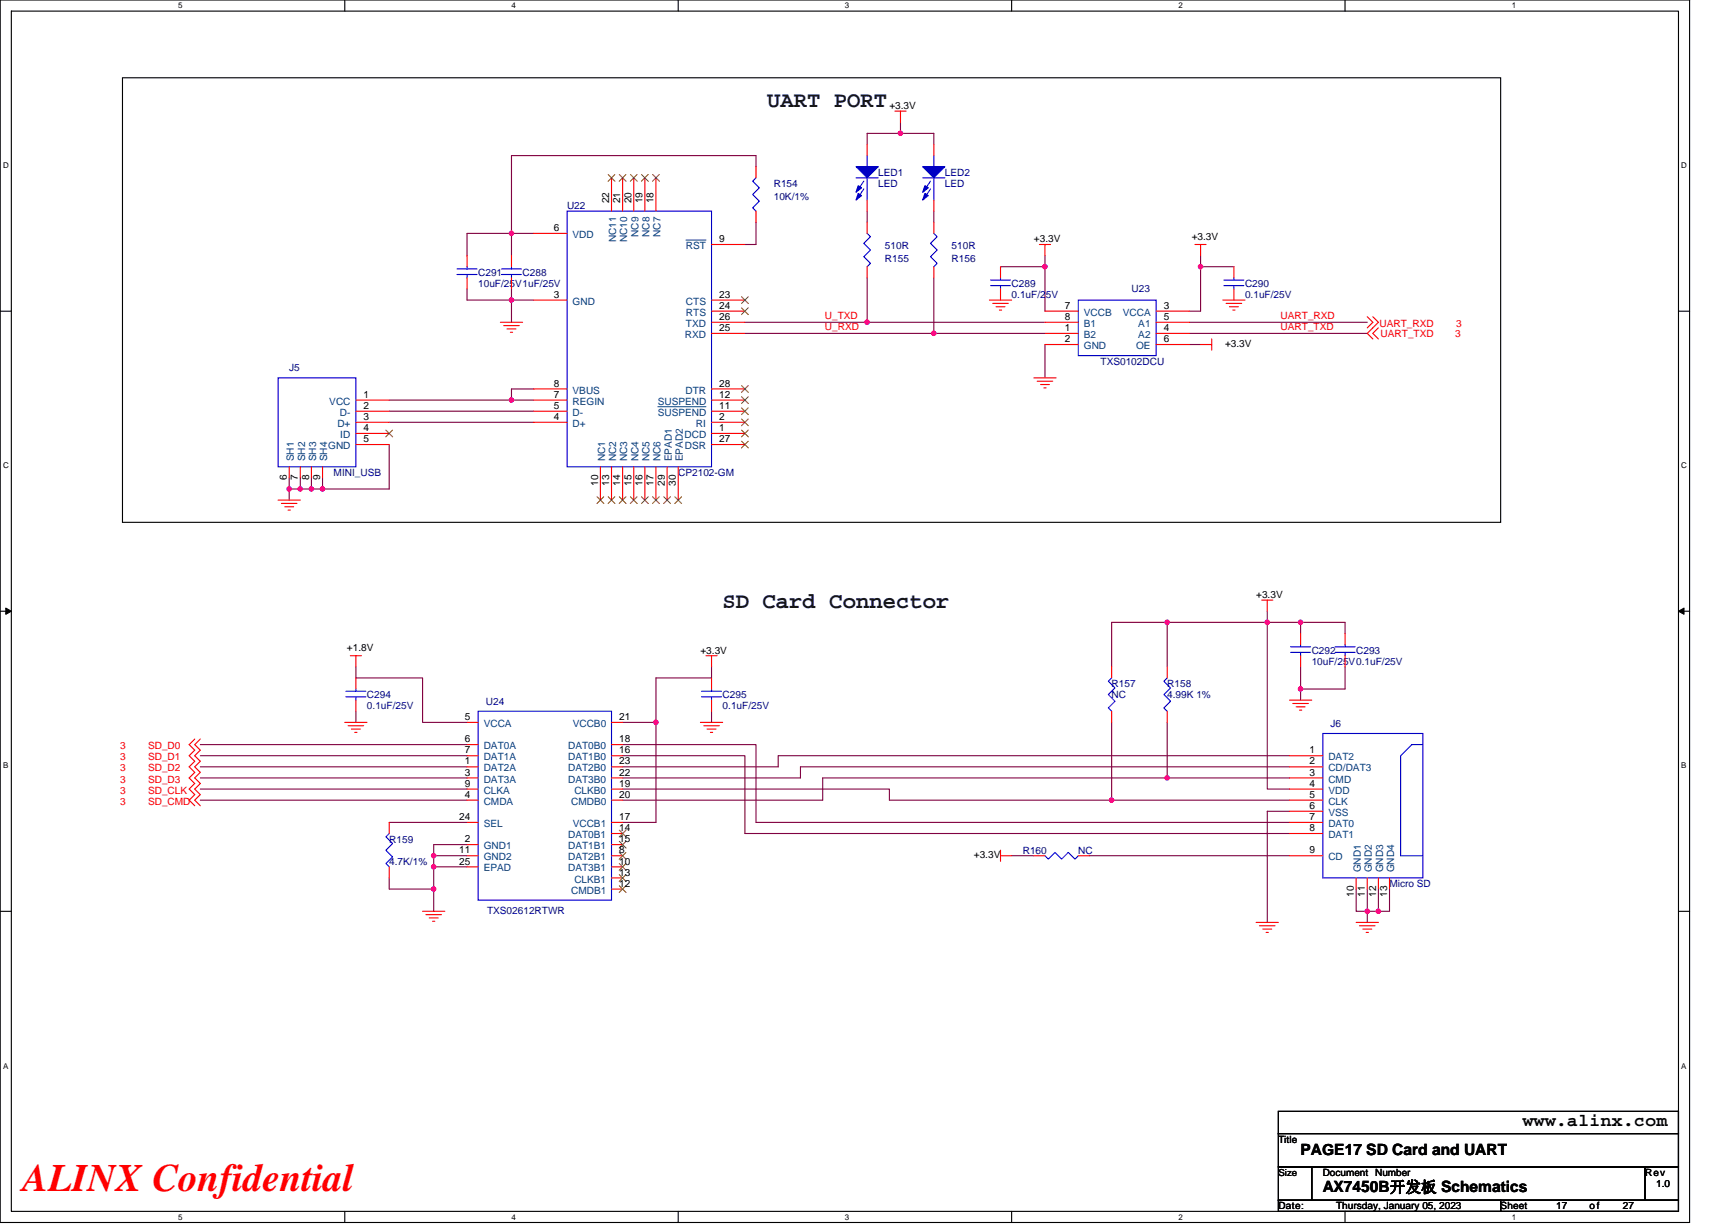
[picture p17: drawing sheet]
<svg xmlns="http://www.w3.org/2000/svg" width="297mm" height="210mm" viewBox="0 0 297 210" stroke-linecap="round" stroke-linejoin="round" font-family="sans-serif">
<defs><g id="words">
<text font-size="6.7" fill="#f00" x="3.8" y="204.1">ALINX Confidential</text>
<g font-size="3.8" fill="#000040">
<text x="131.5" y="18.4">UART PORT</text>
<text x="123.9" y="104.1">SD Card Connector</text>
</g>
<text font-size="3" x="261" y="193.1">www.alinx.com</text>
<g font-size="2.7">
<text x="222.9" y="197.9">PAGE17 SD Card and UART</text>
<text x="226.7" y="204.4">AX7450B开发板 Schematics</text>
</g>
<g font-size="1.7">
<text x="152.4" y="18.7">+3.3V</text>
<text x="104.4" y="34.9" transform="rotate(-90 104.4 34.9)">22</text>
<text x="106.3" y="34.9" transform="rotate(-90 106.3 34.9)">21</text>
<text x="108.2" y="34.9" transform="rotate(-90 108.2 34.9)">20</text>
<text x="110.1" y="34.9" transform="rotate(-90 110.1 34.9)">19</text>
<text x="112" y="34.9" transform="rotate(-90 112 34.9)">18</text>
<text x="94.9" y="39.6">6</text>
<text x="123.3" y="41.5">9</text>
<text x="177.2" y="41.6">+3.3V</text>
<text x="204.3" y="41.2">+3.3V</text>
<text x="94.9" y="51">3</text>
<text x="123.3" y="51">23</text>
<text x="123.3" y="52.9">24</text>
<text x="182.5" y="52.9">7</text>
<text x="199.5" y="52.9">3</text>
<text x="123.3" y="56.7">25</text>
<text x="123.3" y="54.8">26</text>
<text x="182.5" y="54.8">8</text>
<text x="182.5" y="58.7">2</text>
<text x="182.5" y="56.7">1</text>
<text x="199.5" y="58.7">6</text>
<text x="199.5" y="54.8">5</text>
<text x="199.5" y="56.7">4</text>
<text x="210" y="59.5">+3.3V</text>
<text x="62.3" y="68.2">1</text>
<text x="62.3" y="72">3</text>
<text x="62.3" y="70.1">2</text>
<text x="94.9" y="72">4</text>
<text x="94.9" y="70.1">5</text>
<text x="94.9" y="68.2">7</text>
<text x="94.9" y="66.3">8</text>
<text x="123.3" y="68.2">12</text>
<text x="123.3" y="70.1">11</text>
<text x="123.3" y="66.3">28</text>
<text x="123.3" y="72">2</text>
<text x="62.3" y="75.8">5</text>
<text x="62.3" y="73.9">4</text>
<text x="123.3" y="75.8">27</text>
<text x="123.3" y="73.9">1</text>
<text x="49.2" y="82.3" transform="rotate(-90 49.2 82.3)">6</text>
<text x="51.1" y="82.3" transform="rotate(-90 51.1 82.3)">7</text>
<text x="53" y="82.3" transform="rotate(-90 53 82.3)">8</text>
<text x="54.9" y="82.3" transform="rotate(-90 54.9 82.3)">9</text>
<text x="102.5" y="83.2" transform="rotate(-90 102.5 83.2)">10</text>
<text x="104.4" y="83.2" transform="rotate(-90 104.4 83.2)">13</text>
<text x="106.3" y="83.2" transform="rotate(-90 106.3 83.2)">14</text>
<text x="108.2" y="83.2" transform="rotate(-90 108.2 83.2)">15</text>
<text x="110.1" y="83.2" transform="rotate(-90 110.1 83.2)">16</text>
<text x="112" y="83.2" transform="rotate(-90 112 83.2)">17</text>
<text x="113.9" y="83.2" transform="rotate(-90 113.9 83.2)">29</text>
<text x="115.8" y="83.2" transform="rotate(-90 115.8 83.2)">30</text>
<text x="215.3" y="102.5">+3.3V</text>
<text x="59.5" y="111.7">+1.8V</text>
<text x="120.1" y="112">+3.3V</text>
<text x="79.7" y="123.4">5</text>
<text x="106.1" y="123.4">21</text>
<text x="79.7" y="127.2">6</text>
<text x="79.7" y="129.1">7</text>
<text x="79.7" y="131">1</text>
<text x="106.1" y="127.2">18</text>
<text x="106.1" y="129.1">16</text>
<text x="106.1" y="131">23</text>
<text x="224.4" y="131">2</text>
<text x="224.4" y="129.1">1</text>
<text x="79.7" y="132.9">3</text>
<text x="79.7" y="134.9">9</text>
<text x="79.7" y="136.8">4</text>
<text x="106.1" y="136.8">20</text>
<text x="106.1" y="134.9">19</text>
<text x="106.1" y="132.9">22</text>
<text x="224.4" y="132.9">3</text>
<text x="224.4" y="134.9">4</text>
<text x="224.4" y="136.8">5</text>
<text x="78.7" y="140.6">24</text>
<text x="106.1" y="142.5">14</text>
<text x="106.1" y="140.6">17</text>
<text x="224.4" y="138.7">6</text>
<text x="224.4" y="140.6">7</text>
<text x="224.4" y="142.5">8</text>
<text x="78.7" y="146.3">11</text>
<text x="78.7" y="148.2">25</text>
<text x="79.7" y="144.4">2</text>
<text x="106.1" y="144.4">15</text>
<text x="106.1" y="146.3">8</text>
<text x="106.1" y="148.2">10</text>
<text x="166.9" y="147.1">+3.3V</text>
<text x="224.4" y="146.3">9</text>
<text x="106.1" y="152">12</text>
<text x="106.1" y="150.1">13</text>
<text x="232" y="153.7" transform="rotate(-90 232 153.7)">10</text>
<text x="234" y="153.7" transform="rotate(-90 234 153.7)">11</text>
<text x="235.9" y="153.7" transform="rotate(-90 235.9 153.7)">12</text>
<text x="237.8" y="153.7" transform="rotate(-90 237.8 153.7)">13</text>
<text x="219.1" y="195.9">Title</text>
<text x="219.1" y="201.5">Size</text>
<text x="226.7" y="201.6">Document Number</text>
<text x="282" y="201.6">Rev</text>
<text x="283.9" y="203.5">1.0</text>
<text x="219.1" y="207.3">Date:</text>
<text x="229" y="207.3">Thursday, January 05, 2023</text>
<text x="257.2" y="207.3">Sheet</text>
<text x="266.7" y="207.3">17</text>
<text x="272.5" y="207.3">of</text>
<text x="278.2" y="207.3">27</text>
</g>
<g font-size="1.7" fill="#000080">
<text x="97.2" y="35.8">U22</text>
<text x="132.6" y="32">R154</text>
<text x="132.6" y="34.3">10K/1%</text>
<text x="150.5" y="30.1">LED1</text>
<text x="150.5" y="32">LED</text>
<text x="162" y="30.1">LED2</text>
<text x="162" y="32">LED</text>
<text x="82" y="47.3">C291</text>
<text x="89.6" y="47.3">C288</text>
<text x="151.7" y="45">R155</text>
<text x="151.7" y="42.7">510R</text>
<text x="163.1" y="45">R156</text>
<text x="163.1" y="42.7">510R</text>
<text x="82" y="49.2">10uF/25V1uF/25V</text>
<text x="173.4" y="49.2">C289</text>
<text x="173.4" y="51.1">0.1uF/25V</text>
<text x="194" y="50.1">U23</text>
<text x="213.4" y="49.2">C290</text>
<text x="213.4" y="51.1">0.1uF/25V</text>
<text x="49.6" y="63.6">J5</text>
<text x="188.6" y="62.5">TXS0102DCU</text>
<text x="57.2" y="81.6">MINI_USB</text>
<text x="116.2" y="81.6">CP2102-GM</text>
<text x="224.8" y="112">C292</text>
<text x="224.8" y="113.9">10uF/25V0.1uF/25V</text>
<text x="232.4" y="112">C293</text>
<text x="62.9" y="119.7">C294</text>
<text x="123.9" y="119.7">C295</text>
<text x="190.5" y="117.8">R157</text>
<text x="190.5" y="119.7">NC</text>
<text x="200.1" y="117.8">R158</text>
<text x="200.1" y="119.7">4.99K 1%</text>
<text x="62.9" y="121.6">0.1uF/25V</text>
<text x="83.3" y="120.8">U24</text>
<text x="123.9" y="121.6">0.1uF/25V</text>
<text x="228.1" y="124.6">J6</text>
<text x="66.7" y="144.4">R159</text>
<text x="66.7" y="148.2">4.7K/1%</text>
<text x="175.3" y="146.3">R160</text>
<text x="184.8" y="146.3">NC</text>
<text x="238.2" y="152">Micro SD</text>
<text x="83.5" y="156.6">TXS02612RTWR</text>
</g>
<g font-size="1.7" fill="#004080">
<text x="98.1" y="40.8">VDD</text>
<text x="105.6" y="41.6" transform="rotate(-90 105.6 41.6)">NC11</text>
<text x="107.5" y="41.6" transform="rotate(-90 107.5 41.6)">NC10</text>
<text x="109.4" y="40.6" transform="rotate(-90 109.4 40.6)">NC9</text>
<text x="111.3" y="40.6" transform="rotate(-90 111.3 40.6)">NC8</text>
<text x="113.2" y="40.6" transform="rotate(-90 113.2 40.6)">NC7</text>
<text x="117.6" y="42.7">RST</text>
<text x="98.1" y="52.2">GND</text>
<text x="117.6" y="52.2">CTS</text>
<text x="117.4" y="57.9">RXD</text>
<text x="117.6" y="54.1">RTS</text>
<text x="117.6" y="56">TXD</text>
<text x="185.8" y="56">B1</text>
<text x="185.8" y="54.1">VCCB</text>
<text x="185.8" y="59.8">GND</text>
<text x="185.8" y="57.9">B2</text>
<text x="192.5" y="54.1">VCCA</text>
<text x="194.7" y="59.8">OE</text>
<text x="195.1" y="56">A1</text>
<text x="195.1" y="57.9">A2</text>
<text x="56.4" y="69.4">VCC</text>
<text x="58.2" y="71.3">D-</text>
<text x="98.1" y="71.3">D-</text>
<text x="98.1" y="69.4">REGIN</text>
<text x="98.1" y="67.5">VBUS</text>
<text x="112.8" y="71.3">SUSPEND</text>
<text x="112.8" y="69.4">SUSPEND</text>
<text x="117.5" y="67.5">DTR</text>
<text x="56.3" y="77">GND</text>
<text x="57.8" y="73.2">D+</text>
<text x="58.3" y="75.1">ID</text>
<text x="98.1" y="73.2">D+</text>
<text x="117.3" y="75.1">DCD</text>
<text x="117.4" y="77">DSR</text>
<text x="119.3" y="73.2">RI</text>
<text x="50.4" y="79.1" transform="rotate(-90 50.4 79.1)">SH1</text>
<text x="52.3" y="79.1" transform="rotate(-90 52.3 79.1)">SH2</text>
<text x="54.2" y="79.1" transform="rotate(-90 54.2 79.1)">SH3</text>
<text x="56.1" y="79.1" transform="rotate(-90 56.1 79.1)">SH4</text>
<text x="103.7" y="79.1" transform="rotate(-90 103.7 79.1)">NC1</text>
<text x="105.6" y="79.1" transform="rotate(-90 105.6 79.1)">NC2</text>
<text x="107.5" y="79.1" transform="rotate(-90 107.5 79.1)">NC3</text>
<text x="109.4" y="79.1" transform="rotate(-90 109.4 79.1)">NC4</text>
<text x="111.3" y="79.1" transform="rotate(-90 111.3 79.1)">NC5</text>
<text x="113.2" y="79.1" transform="rotate(-90 113.2 79.1)">NC6</text>
<text x="115.1" y="79.1" transform="rotate(-90 115.1 79.1)">EPAD1</text>
<text x="117" y="79.1" transform="rotate(-90 117 79.1)">EPAD2</text>
<text x="82.9" y="124.6">VCCA</text>
<text x="98.2" y="124.6">VCCB0</text>
<text x="82.9" y="128.4">DAT0A</text>
<text x="82.9" y="130.3">DAT1A</text>
<text x="97.4" y="128.4">DAT0B0</text>
<text x="97.4" y="130.3">DAT1B0</text>
<text x="227.7" y="130.3">DAT2</text>
<text x="82.9" y="132.2">DAT2A</text>
<text x="82.9" y="134.1">DAT3A</text>
<text x="82.9" y="136">CLKA</text>
<text x="82.9" y="137.9">CMDA</text>
<text x="97.4" y="132.2">DAT2B0</text>
<text x="97.4" y="134.1">DAT3B0</text>
<text x="97.9" y="137.9">CMDB0</text>
<text x="98.4" y="136">CLKB0</text>
<text x="227.7" y="132.2">CD/DAT3</text>
<text x="227.7" y="134.1">CMD</text>
<text x="227.7" y="136">VDD</text>
<text x="227.7" y="137.9">CLK</text>
<text x="82.9" y="141.8">SEL</text>
<text x="97.4" y="143.7">DAT0B1</text>
<text x="98.2" y="141.8">VCCB1</text>
<text x="227.7" y="139.8">VSS</text>
<text x="227.7" y="141.8">DAT0</text>
<text x="227.7" y="143.7">DAT1</text>
<text x="82.9" y="145.6">GND1</text>
<text x="82.9" y="147.5">GND2</text>
<text x="82.9" y="149.4">EPAD</text>
<text x="97.4" y="145.6">DAT1B1</text>
<text x="97.4" y="147.5">DAT2B1</text>
<text x="97.4" y="149.4">DAT3B1</text>
<text x="227.7" y="147.5">CD</text>
<text x="233.3" y="149.5" transform="rotate(-90 233.3 149.5)">GND1</text>
<text x="235.2" y="149.5" transform="rotate(-90 235.2 149.5)">GND2</text>
<text x="237.1" y="149.5" transform="rotate(-90 237.1 149.5)">GND3</text>
<text x="239" y="149.5" transform="rotate(-90 239 149.5)">GND4</text>
<text x="97.9" y="153.2">CMDB1</text>
<text x="98.4" y="151.3">CLKB1</text>
</g>
<g font-size="1.7" fill="#f00">
<text x="141.4" y="54.7">U_TXD</text>
<text x="141.4" y="56.6">U_RXD</text>
<text x="219.5" y="54.7">UART_RXD</text>
<text x="219.5" y="56.6">UART_TXD</text>
<text x="236.4" y="56">UART_RXD</text>
<text x="236.6" y="57.7">UART_TXD</text>
<text x="249.4" y="57.7">3</text>
<text x="249.6" y="56">3</text>
<text x="20.6" y="128.4">3</text>
<text x="20.6" y="130.3">3</text>
<text x="25.4" y="128.4">SD_D0</text>
<text x="25.4" y="130.3">SD_D1</text>
<text x="20.6" y="132.2">3</text>
<text x="20.6" y="134.1">3</text>
<text x="20.6" y="136">3</text>
<text x="20.6" y="137.9">3</text>
<text x="25.4" y="132.2">SD_D2</text>
<text x="25.4" y="134.1">SD_D3</text>
<text x="25.4" y="136">SD_CLK</text>
<text x="25.4" y="137.9">SD_CMD</text>
</g>
<g font-size="1.4">
<text x="30.5" y="1.4">5</text>
<text x="87.7" y="1.4">4</text>
<text x="144.8" y="1.4">3</text>
<text x="202" y="1.4">2</text>
<text x="259.1" y="1.4">1</text>
<text x=".5" y="28.9">D</text>
<text x="288.2" y="28.9">D</text>
<text x=".5" y="80.3">C</text>
<text x="288.2" y="80.3">C</text>
<text x=".5" y="131.7">B</text>
<text x="288.2" y="131.7">B</text>
<text x=".5" y="183.2">A</text>
<text x="288.2" y="183.2">A</text>
<text x="30.5" y="209.1">5</text>
<text x="87.7" y="209.1">4</text>
<text x="144.8" y="209.1">3</text>
<text x="202" y="209.1">2</text>
<text x="259.1" y="209.1">1</text>
</g>
</g></defs>
<path d="M0 0h289.6v209.5h-289.6zM1.9 1.9h285.8v205.7h-285.8z" fill="none" stroke="#000" stroke-width=".19"/>
<g fill="#fff">
<path d="M30.5 .2h.8v1.5h-.8z"/>
<path d="M30.5 207.8h.8v1.6h-.8z"/>
</g>
<path d="M59.1 0v1.9M59.1 207.6v1.9" fill="none" stroke="#000" stroke-width=".19"/>
<g fill="#fff">
<path d="M87.7 .2h.7v1.5h-.7z"/>
<path d="M87.7 207.8h.7v1.6h-.7z"/>
</g>
<path d="M116.2 0v1.9M116.2 207.6v1.9" fill="none" stroke="#000" stroke-width=".19"/>
<g fill="#fff">
<path d="M144.8 .2h.8v1.5h-.8z"/>
<path d="M144.8 207.8h.8v1.6h-.8z"/>
</g>
<path d="M173.4 0v1.9M173.4 207.6v1.9" fill="none" stroke="#000" stroke-width=".19"/>
<g fill="#fff">
<path d="M202 .2h.7v1.5h-.7z"/>
<path d="M202 207.8h.7v1.6h-.7z"/>
</g>
<path d="M230.5 0v1.9M230.5 207.6v1.9" fill="none" stroke="#000" stroke-width=".19"/>
<g fill="#fff">
<path d="M259.1 .2h.8v1.5h-.8z"/>
<path d="M259.1 207.8h.8v1.6h-.8z"/>
<path d="M.5 27.6h1v1.5h-1z"/>
<path d="M288.2 27.6h1v1.5h-1z"/>
<path d="M.5 79.1h1v1.5h-1z"/>
<path d="M288.2 79.1h1v1.5h-1z"/>
</g>
<path d="M0 53.3h1.9M287.7 53.3h1.9" fill="none" stroke="#000" stroke-width=".19"/>
<g fill="#fff">
<path d="M.5 130.5h.9v1.5h-.9z"/>
<path d="M288.2 130.5h.9v1.5h-.9z"/>
</g>
<path d="M0 104.8h1.9M287.7 104.8h1.9" fill="none" stroke="#000" stroke-width=".19"/>
<path d="M1 104.2l.9 .6-.9 .5zM287.7 104.8l.9-.6v1.1z" fill="#000" stroke="#000" stroke-width=".17"/>
<g fill="#fff">
<path d="M.5 181.9h.9v1.6h-.9z"/>
<path d="M288.2 181.9h.9v1.6h-.9z"/>
</g>
<path d="M21 13.3h236.2v76.2h-236.2zM0 156.2h1.9M287.7 156.2h1.9M219.1 190.5h68.6v3.8h-68.6zM219.1 194.3h68.6v5.7h-68.6zM219.1 200h5.7v5.7h-5.7zM219.1 205.7h38.1v1.9h-38.1zM224.8 200h57.2v5.7h-57.2zM257.2 205.7h30.5v1.9h-30.5zM282 200h5.7v5.7h-5.7z" fill="none" stroke="#000" stroke-width=".19"/>
<g fill="none" stroke="#800040" stroke-width=".19">
<path d="M129.6 28.6v-1.9h-41.9v13.3M129.6 38.1v3.8h-1.9M148.6 36.2v1.9M154.3 22.9h-5.7v1.9M154.3 21v1.9M154.3 22.9h5.8v1.9M160.1 36.2v1.9M80 49.5v1.9h7.7v3.8M87.7 40v3.8M87.7 40h3.8M87.7 49.5v1.9h3.8M87.7 40h-7.7v3.8"/>
<path d="M127.7 55.2h20.9M127.7 57.1h32.4M148.6 55.2h30.5M148.6 47.6v7.6M160.1 57.1h19M160.1 47.6v9.5M171.5 45.7h7.6M179.1 59.1v5.7M179.1 43.8v1.9M179.1 45.7v7.6M203.9 57.1h30.5M203.9 59.1h1.9"/>
<path d="M203.9 55.2h30.5M205.8 43.8v1.9M205.8 45.7h5.7M205.8 45.7v7.6h-1.9M66.7 68.6h21M66.7 70.5h24.8M66.7 72.4h24.8M66.7 76.2v7.6h-11.4M91.5 66.7h-3.8v1.9h3.8M49.6 83.8h1.9M49.6 81.9v1.9M49.6 83.8v1.9"/>
<path d="M51.5 81.9v1.9M51.5 83.8h1.9M53.4 83.8h1.9M53.4 81.9v1.9M55.3 81.9v1.9M61 114.3v1.9h11.4v7.6h7.6M122 114.3v1.9h-9.6v7.6M200.1 106.7h22.8M200.1 106.7v7.6M200.1 106.7h-9.6v7.6M217.2 104.8v30.5h3.8M222.9 106.7h7.6v1.9"/>
<path d="M222.9 106.7v1.9M222.9 118.1v1.9M222.9 114.3v3.8M230.5 114.3v3.8h-7.6M34.3 127.6h45.7M34.3 129.5h45.7M34.3 131.4h45.7M34.3 133.3h45.7M34.3 135.3h45.7M34.3 137.2h45.7M61 121.9v1.9M106.7 135.3h45.7v1.9h38.1"/>
<path d="M106.7 127.6h22.9v13.4h91.4M106.7 129.5h21v13.4h93.3M106.7 123.8h5.7M112.4 123.8v17.2h-5.7M122 121.9v1.9M190.5 137.2h30.5M190.5 123.8v13.4M200.1 123.8v9.5M200.1 133.3h20.9M200.1 133.3h-59.1v3.9h-34.3M221 139.1h-3.8v19M221 129.5h-87.6v1.9h-26.7"/>
<path d="M221 131.4h-83.8v1.9h-30.5M66.7 150.5v1.9h7.6M66.7 141h13.3M74.3 148.6h5.7M74.3 146.7h5.7M74.3 148.6v3.8M74.3 152.4v3.8M74.3 146.7v1.9M80 144.8h-5.7v1.9M173.4 146.7h3.8M186.7 146.7h34.3M232.4 152.4v3.8h2"/>
<path d="M234.4 156.2h1.9M234.4 152.4v3.8M234.4 156.2v1.9M236.3 152.4v3.8M238.2 152.4v3.8h-1.9"/>
</g>
<g fill="#f0f" stroke="#f0f" stroke-width=".19">
<circle cx="87.7" cy="40" r=".38"/>
<circle cx="200" cy="133.3" r=".38"/>
<circle cx="190.5" cy="137.1" r=".38"/>
<circle cx="217.2" cy="106.7" r=".38"/>
<circle cx="222.9" cy="106.7" r=".38"/>
<circle cx="200" cy="106.7" r=".38"/>
<circle cx="87.7" cy="68.6" r=".38"/>
<circle cx="87.7" cy="51.4" r=".38"/>
<circle cx="222.9" cy="118.1" r=".38"/>
<circle cx="74.3" cy="148.6" r=".38"/>
<circle cx="74.3" cy="146.7" r=".38"/>
<circle cx="112.4" cy="123.8" r=".38"/>
<circle cx="234.3" cy="156.2" r=".38"/>
<circle cx="74.3" cy="152.4" r=".38"/>
<circle cx="179.1" cy="45.7" r=".38"/>
<circle cx="205.8" cy="45.7" r=".38"/>
<circle cx="51.5" cy="83.8" r=".38"/>
<circle cx="55.3" cy="83.8" r=".38"/>
<circle cx="53.4" cy="83.8" r=".38"/>
<circle cx="49.6" cy="83.8" r=".38"/>
<circle cx="236.2" cy="156.2" r=".38"/>
<circle cx="154.3" cy="22.8" r=".38"/>
<circle cx="148.6" cy="55.2" r=".38"/>
<circle cx="160" cy="57.1" r=".38"/>
</g>
<g fill="none" stroke="#f00" stroke-width=".19">
<path d="M153.4 19h1.9M154.3 19v2M104.8 30.5v5.7M106.7 30.5v5.7M108.6 30.5v5.7M110.5 30.5v5.7M112.4 30.5v5.7M129.6 36.2v1.9M129.6 28.6v1.9M148.6 38.1v1.9M148.6 24.8v1.9M148.6 34.3v1.9"/>
<path d="M160.1 24.8v1.9M160.1 34.3v1.9M160.1 38.1v1.9M80 43.8v1.9M80 47.6v1.9M85.8 55.2h3.8M86.3 55.8h2.7M86.9 56.4h1.5M87.5 57h.4M87.7 43.8v1.9M87.7 47.6v1.9M91.5 51.4h5.7"/>
<path d="M91.5 40h5.7M122 41.9h5.7M122 51.4h5.7M122 53.3h5.7M122 57.1h5.7M122 55.2h5.7M148.6 45.7v1.9M160.1 45.7v1.9M169.6 51.4h3.8M170.2 52h2.6M170.7 52.6h1.6M171.3 53.1h.4"/>
<path d="M171.5 45.7v1.9M171.5 49.5v1.9M178.2 41.9h1.9M179.1 41.9v1.9M179.1 55.2h5.7M179.1 53.3h5.7M179.1 59.1h5.7M179.1 57.1h5.7M198.2 55.2h5.7M198.2 53.3h5.7M198.2 59.1h5.7M198.2 57.1h5.7"/>
<path d="M204.8 41.9h1.9M205.8 41.9v1.9M205.8 59.1h1.9M207.7 58.1v1.9M209.6 51.4h3.8M210.2 52h2.6M210.7 52.6h1.6M211.3 53.1h.4M211.5 45.7v1.9M211.5 49.5v1.9M234.4 54.3l.9 .9-.9 1M235.3 54.3l1 .9-1.9 1.9 .9 1"/>
<path d="M236.3 56.2l-1 .9 1 1M61 68.6h5.7M61 70.5h5.7M61 72.4h5.7M61 74.3h5.7M61 76.2h5.7M91.5 72.4h5.7M91.5 70.5h5.7M91.5 68.6h5.7M91.5 66.7h5.7M122 74.3h5.7M122 72.4h5.7"/>
<path d="M122 70.5h5.7M122 68.6h5.7M122 76.2h5.7M122 66.7h5.7M177.2 64.8h3.8M177.8 65.3h2.6M178.3 65.9h1.6M178.9 66.5h.4M47.7 85.7h3.8M48.2 86.3h2.7M48.8 86.9h1.5M49.4 87.4h.4"/>
<path d="M49.6 80v1.9M51.5 80v1.9M53.4 80v1.9M55.3 80v1.9M102.9 80v5.7M104.8 80v5.7M106.7 80v5.7M108.6 80v5.7M110.5 80v5.7M112.4 80v5.7M114.3 80v5.7M116.2 80v5.7"/>
<path d="M60 112.4h2M61 112.4v1.9M61 116.2v1.9M121 112.4h1.9M122 112.4v1.9M122 116.2v1.9M190.5 114.3v1.9M200.1 114.3v1.9M216.3 102.9h1.9M217.2 102.9v1.9M222.9 108.6v1.9M222.9 112.4v1.9"/>
<path d="M230.5 108.6v1.9M230.5 112.4v1.9M33.4 126.7l-1 .9 1 1-1 .9 1 1-1 .9 1 1-1 .9 1 1-1 1 1 .9-1 1 1 .9M34.3 126.7l-.9 .9 .9 1-.9 .9 .9 1-.9 .9 .9 1-.9 .9 .9 1-.9 1 .9 .9-.9 1 .9 .9M59.1 123.8h3.8M59.7 124.4h2.6M60.2 125h1.6M60.8 125.5h.4M61 120v1.9M80 123.8h2M80 127.6h2M80 129.5h2"/>
<path d="M80 131.4h2M80 133.3h2M80 135.3h2M80 137.2h2M104.8 123.8h1.9M104.8 127.6h1.9M104.8 129.5h1.9M104.8 131.4h1.9M104.8 133.3h1.9M104.8 135.3h1.9M104.8 137.2h1.9M120.1 123.8h3.8"/>
<path d="M120.6 124.4h2.7M121.2 125h1.5M121.8 125.5h.3M122 120v1.9M190.5 121.9v1.9M200.1 121.9v1.9M221 120h3.8M221 131.4h5.7M221 133.3h5.7M221 135.3h5.7M221 137.2h5.7M221 139.1h5.7"/>
<path d="M221 129.5h5.7M221.6 120.6h2.7M222.2 121.2h1.5M222.7 121.7h.4M66.7 148.6v1.9M66.7 141v1.9M72.4 156.2h3.8M73 156.8h2.7M73.6 157.4h1.5M74.1 157.9h.4M80 141h2M80 144.8h2"/>
<path d="M80 146.7h2M80 148.6h2M104.8 141h1.9M104.8 142.9h1.9M104.8 144.8h1.9M104.8 146.7h1.9M104.8 148.6h1.9M104.8 150.5h1.9M104.8 152.4h1.9M171.5 146.7h1.9M171.5 145.7v1.9M177.2 146.7h1.9"/>
<path d="M184.8 146.7h1.9M215.3 158.1h3.8M215.9 158.7h2.6M216.4 159.3h1.6M217 159.8h.4M221 141h5.7M221 142.9h5.7M221 146.7h5.7M232.4 158.1h3.9M232.4 150.5v1.9M233 158.7h2.7M233.6 159.3h1.5"/>
<path d="M234.2 159.8h.3M234.4 150.5v1.9M236.3 150.5v1.9M238.2 150.5v1.9"/>
</g>
<g fill="none" stroke="#00f" stroke-width=".19">
<path d="M97.2 36.2h24.8v43.8h-24.8zM129.6 30.5l-.6 .6 1.2 1.1-1.2 1.1 1.2 1.2-1.2 1.1 .6 .6M146.7 30.5h3.8M148.1 31.1l-1.2 1.7M148.1 32.4l-1.2 1.7M148.6 26.7v1.9M148.6 30.5v3.8M158.2 30.5h3.8M159.5 31.1l-1.2 1.7M159.5 32.4l-1.2 1.7M160.1 26.7v1.9M160.1 30.5v3.8"/>
<path d="M78.3 47.1h3.5M78.3 46.1h3.5M80 45.7v.4M80 47.1v.5M86 47.1h3.4M86 46.1h3.4M87.7 45.7v.4M87.7 47.1v.5M148.6 40l.6 .6-1.1 1.1 1.1 1.2-1.1 1.1 1.1 1.1-.6 .6M160.1 40l.5 .6-1.1 1.1 1.1 1.2-1.1 1.1 1.1 1.1-.5 .6M169.8 49h3.4M169.8 48h3.4"/>
<path d="M171.5 47.6v.4M171.5 49v.5M184.8 51.4h13.4v9.6h-13.4zM209.8 49h3.4M209.8 48h3.4M211.5 47.6v.4M211.5 49v.5M47.7 64.8h13.3v15.2h-13.3zM59.3 119.4h3.4M59.3 118.5h3.4M61 118.1v.4M61 119.4v.6"/>
<path d="M120.2 119.4h3.5M120.2 118.5h3.5M122 118.1v.4M122 119.4v.6M190.5 116.2l-.5 .6 1.1 1.1-1.1 1.2 1.1 1.1-1.1 1.1 .5 .6M200.1 116.2l-.6 .6 1.1 1.1-1.1 1.2 1.1 1.1-1.1 1.1 .6 .6M221.2 111.8h3.4M221.2 110.9h3.4M222.9 110.5v.4M222.9 111.8v.6M228.8 111.8h3.5M228.8 110.9h3.5"/>
<path d="M230.5 110.5v.4M230.5 111.8v.6M82 121.9h22.8v32.4h-22.8zM226.7 125.7h17.2v24.8h-17.2zM243.9 127.6h-1.9l-1.9 1.9v17.2h3.8M66.7 142.9l-.6 .5 1.2 1.2-1.2 1.1 1.2 1.2-1.2 1.1 .6 .6M179.1 146.7l.6 .6 1.1-1.2 1.2 1.2 1.1-1.2 1.2 1.2 .5-.6"/>
</g>
<g fill="#00f" stroke="#00f" stroke-width=".19">
<path d="M158.2 28.6h3.8l-1.9 1.9z" fill-rule="evenodd"/>
<path d="M158.5 31.8l.6 .4-.9 .8z" fill-rule="evenodd"/>
<path d="M158.5 33.1l.6 .4-.9 .8z" fill-rule="evenodd"/>
<path d="M146.7 28.6h3.8l-1.9 1.9z" fill-rule="evenodd"/>
<path d="M147.1 31.8l.6 .4-1 .8z" fill-rule="evenodd"/>
<path d="M147.1 33.1l.6 .4-1 .8z" fill-rule="evenodd"/>
</g>
<g fill="none" stroke="#804000" stroke-width=".17">
<path d="M104.2 29.9l1.2 1.2M105.4 29.9l-1.2 1.2M106.1 29.9l1.2 1.2M107.3 29.9l-1.2 1.2M108.1 29.9l1.1 1.2M109.2 29.9l-1.2 1.2M110 29.9l1.1 1.2M111.1 29.9l-1.2 1.2M111.9 29.9l1.1 1.2M113 29.9l-1.2 1.2M127.1 50.9l1.2 1.1M127.1 52.8l1.2 1.1"/>
<path d="M128.2 50.9l-1.1 1.1M128.2 52.8l-1.1 1.1M66.1 73.7l1.2 1.2M67.3 73.7l-1.2 1.2M127.1 73.7l1.2 1.2M127.1 71.8l1.2 1.2M127.1 69.9l1.2 1.2M127.1 68l1.2 1.2M127.1 75.6l1.2 1.2M127.1 66.1l1.2 1.2M128.2 73.7l-1.1 1.2M128.2 71.8l-1.1 1.2"/>
<path d="M128.2 69.9l-1.1 1.2M128.2 68l-1.1 1.2M128.2 75.6l-1.1 1.2M128.2 66.1l-1.1 1.2M102.3 85.2l1.2 1.1M103.5 85.2l-1.2 1.1M104.2 85.2l1.2 1.1M105.4 85.2l-1.2 1.1M106.1 85.2l1.2 1.1M107.3 85.2l-1.2 1.1M108.1 85.2l1.1 1.1M109.2 85.2l-1.2 1.1"/>
<path d="M110 85.2l1.1 1.1M111.1 85.2l-1.2 1.1M111.9 85.2l1.1 1.1M113 85.2l-1.2 1.1M113.8 85.2l1.1 1.1M114.9 85.2l-1.2 1.1M115.7 85.2l1.1 1.1M116.8 85.2l-1.1 1.1M106.1 142.3l1.2 1.2M106.1 144.2l1.2 1.2M106.1 146.1l1.2 1.2M106.1 148l1.2 1.2"/>
<path d="M106.1 149.9l1.2 1.2M106.1 151.8l1.2 1.2M107.3 142.3l-1.2 1.2M107.3 144.2l-1.2 1.2M107.3 146.1l-1.2 1.2M107.3 148l-1.2 1.2M107.3 149.9l-1.2 1.2M107.3 151.8l-1.2 1.2"/>
</g>
<path d="M117.6 41.1h3.4M112.8 69.7h8.2" fill="none" stroke="#004080" stroke-width=".17"/>
<use href="#words"/>
</svg>
